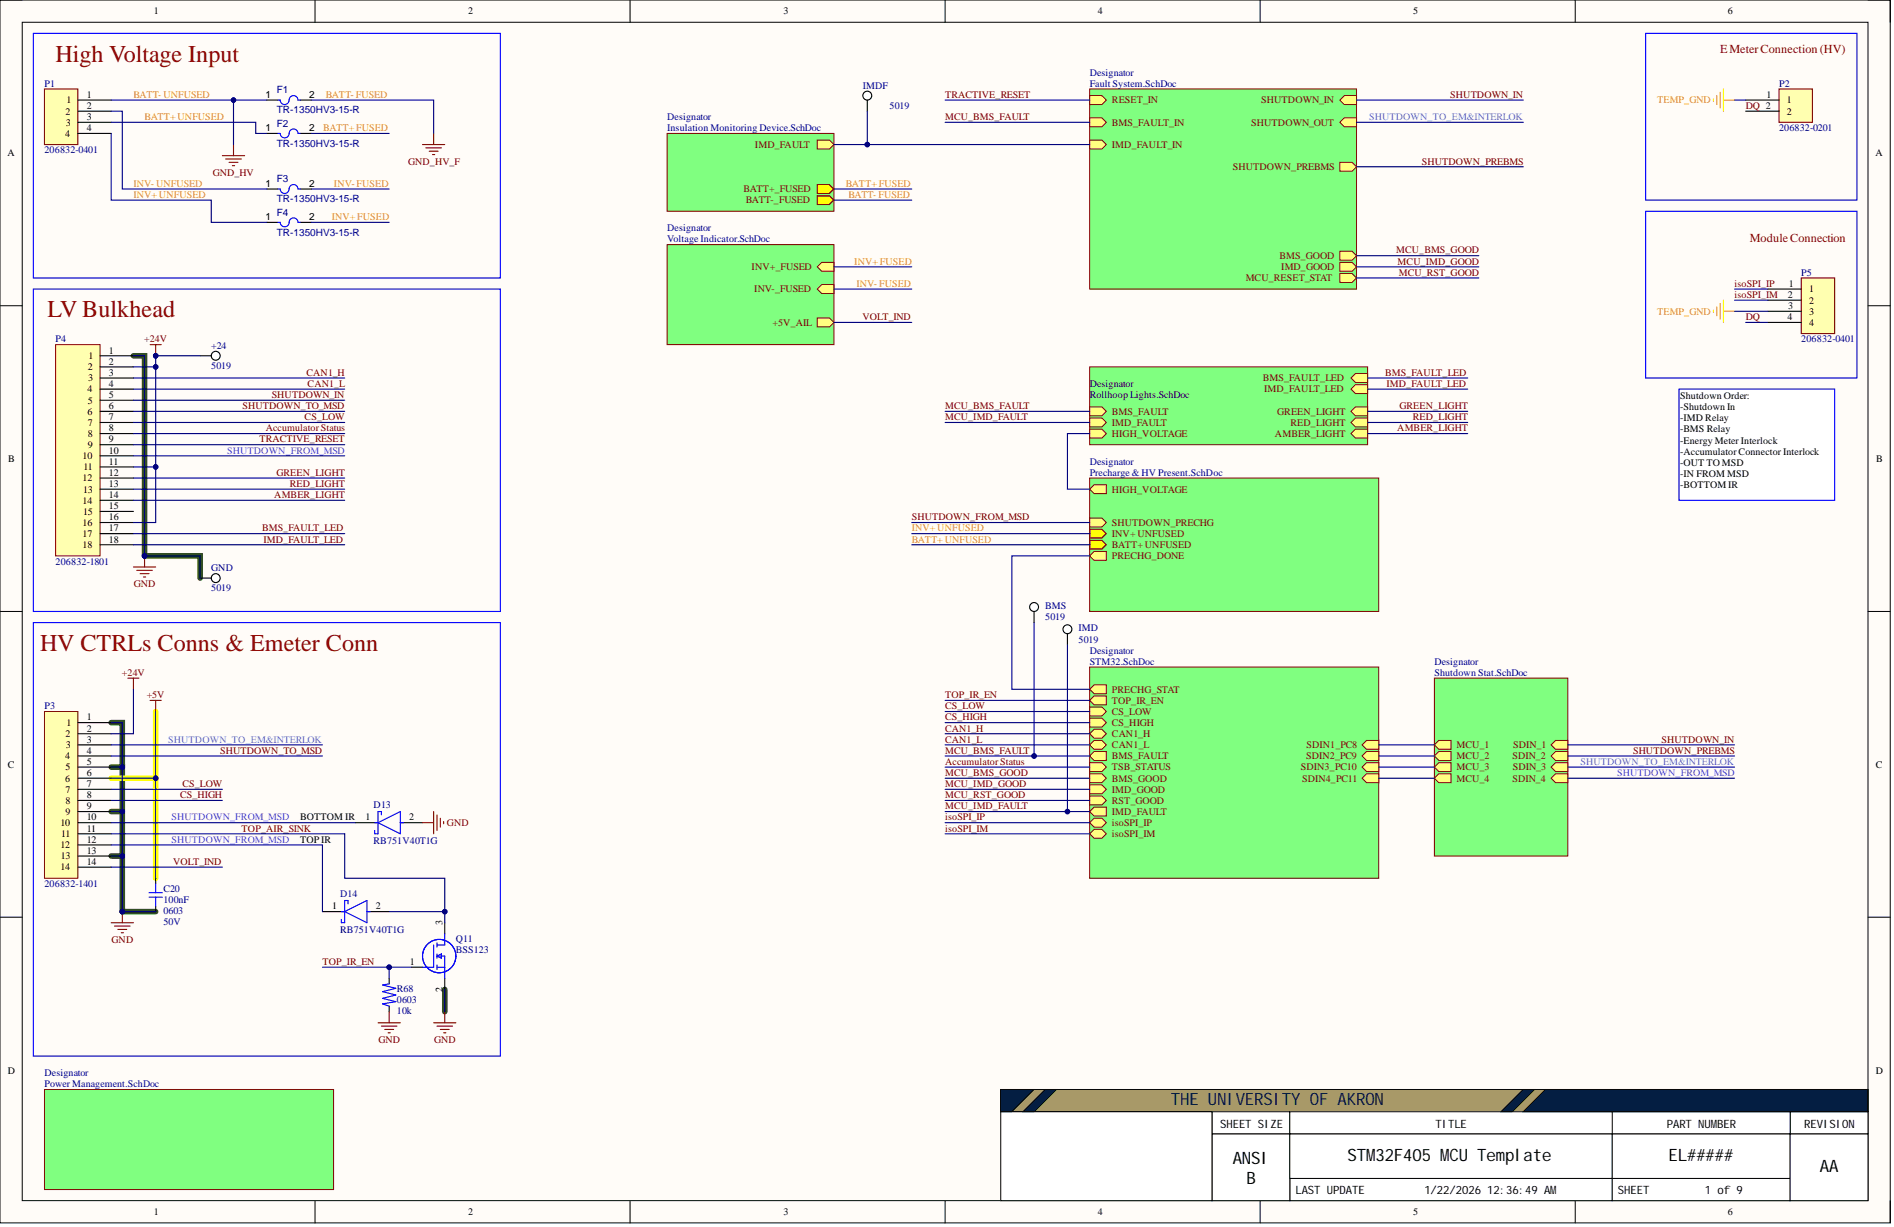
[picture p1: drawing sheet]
<svg xmlns="http://www.w3.org/2000/svg" width="431mm" height="279mm" viewBox="0 0 431 279" stroke-linecap="round" stroke-linejoin="round" font-family="sans-serif">
<defs><g id="words">
<g font-size="5.5" fill="#980000">
<text x="12.7" y="14">High Voltage Input</text>
<text x="10.8" y="72.2">LV Bulkhead</text>
<text x="9.1" y="148.2">HV CTRLs Conns &amp; Emeter Conn</text>
</g>
<text font-size="3.9" fill="#041e42" x="266.7" y="251.6">THE UNIVERSITY OF AKRON</text>
<g font-size="3.9">
<text x="280.8" y="265">ANSI</text>
<text x="283.9" y="269.5">B</text>
<text x="307" y="264.3">STM32F405 MCU Template</text>
<text x="380.1" y="264.3">EL#####</text>
<text x="414.5" y="266.8">AA</text>
</g>
<g font-size="2.8" fill="#980000">
<text x="391.8" y="12.1">EMeterConnection(HV)</text>
<text x="398.6" y="55.1">ModuleConnection</text>
</g>
<g font-size="2.6">
<text x="277.9" y="256.8">SHEET SIZE</text>
<text x="327" y="256.8">TITLE</text>
<text x="379.7" y="256.8">PART NUMBER</text>
<text x="411" y="256.8">REVISION</text>
<text x="295.1" y="272">LAST UPDATE</text>
<text x="324.5" y="272">1/22/2026 12:36:49 AM</text>
<text x="368.5" y="272">SHEET</text>
<text x="388.4" y="272">1 of 9</text>
</g>
<g font-size="2.3">
<text x="35" y="3.3">1</text>
<text x="106.6" y="3.3">2</text>
<text x="178.5" y="3.3">3</text>
<text x="250.1" y="3.3">4</text>
<text x="321.9" y="3.3">5</text>
<text x="393.6" y="3.3">6</text>
<text x="15.1" y="23.5">1</text>
<text x="19.8" y="22.3">1</text>
<text x="60.5" y="22.3">1</text>
<text x="70.4" y="22.3">2</text>
<text x="402.4" y="22.3">1</text>
<text x="407" y="23.5">1</text>
<text x="14.9" y="26.1">2</text>
<text x="15" y="28.6">3</text>
<text x="19.8" y="24.8">2</text>
<text x="19.8" y="27.3">3</text>
<text x="19.8" y="29.9">4</text>
<text x="60.5" y="29.9">1</text>
<text x="70.4" y="29.9">2</text>
<text x="407" y="26.1">2</text>
<text x="1.7" y="35.6">A</text>
<text x="14.9" y="31.1">4</text>
<text x="427.2" y="35.6">A</text>
<text x="60.5" y="42.5">1</text>
<text x="70.4" y="42.5">2</text>
<text x="60.5" y="50.1">1</text>
<text x="70.4" y="50.1">2</text>
<text x="407.5" y="65.3">1</text>
<text x="407.3" y="67.8">2</text>
<text x="407.4" y="70.4">3</text>
<text x="412.1" y="66.6">1</text>
<text x="412.1" y="69.1">2</text>
<text x="412.1" y="71.6">3</text>
<text x="407.2" y="72.9">4</text>
<text x="412.1" y="74.2">4</text>
<text x="20.2" y="81.8">1</text>
<text x="24.8" y="80.5">1</text>
<text x="24.8" y="83">2</text>
<text x="19.9" y="89.4">4</text>
<text x="20" y="84.3">2</text>
<text x="20.1" y="86.8">3</text>
<text x="24.8" y="85.6">3</text>
<text x="24.8" y="88.1">4</text>
<text x="19.9" y="94.4">6</text>
<text x="20" y="91.9">5</text>
<text x="24.8" y="90.6">5</text>
<text x="24.8" y="93.2">6</text>
<text x="24.8" y="95.7">7</text>
<text x="382.7" y="90.9">Shutdown Order:</text>
<text x="382.7" y="93.4">-Shutdown In</text>
<text x="382.7" y="95.9">-IMD Relay</text>
<text x="20" y="97">7</text>
<text x="20" y="99.5">8</text>
<text x="24.8" y="98.2">8</text>
<text x="24.8" y="100.8">9</text>
<text x="382.7" y="98.5">-BMS Relay</text>
<text x="382.7" y="101">-Energy Meter Interlock</text>
<text x="1.9" y="105.2">B</text>
<text x="18.8" y="104.6">10</text>
<text x="19" y="107.1">11</text>
<text x="20" y="102">9</text>
<text x="24.8" y="103.3">10</text>
<text x="24.8" y="105.8">11</text>
<text x="382.7" y="103.5">-Accumulator Connector Interlock</text>
<text x="382.7" y="106.1">-OUT TO MSD</text>
<text x="427.4" y="105.2">B</text>
<text x="18.8" y="109.6">12</text>
<text x="18.9" y="112.1">13</text>
<text x="24.8" y="108.4">12</text>
<text x="24.8" y="110.9">13</text>
<text x="24.8" y="113.4">14</text>
<text x="382.7" y="108.6">-IN FROM MSD</text>
<text x="382.7" y="111.1">-BOTTOM IR</text>
<text x="18.8" y="114.7">14</text>
<text x="18.8" y="119.7">16</text>
<text x="18.9" y="117.2">15</text>
<text x="24.8" y="115.9">15</text>
<text x="24.8" y="118.5">16</text>
<text x="18.8" y="122.3">17</text>
<text x="18.8" y="124.8">18</text>
<text x="24.8" y="121">17</text>
<text x="24.8" y="123.5">18</text>
<text x="14.9" y="167.8">2</text>
<text x="15.1" y="165.3">1</text>
<text x="19.8" y="164">1</text>
<text x="19.8" y="166.6">2</text>
<text x="14.9" y="172.9">4</text>
<text x="15" y="170.4">3</text>
<text x="19.8" y="169.1">3</text>
<text x="19.8" y="171.6">4</text>
<text x="1.8" y="174.8">C</text>
<text x="14.9" y="178">6</text>
<text x="14.9" y="175.4">5</text>
<text x="19.8" y="174.2">5</text>
<text x="19.8" y="176.7">6</text>
<text x="19.8" y="179.2">7</text>
<text x="427.3" y="174.8">C</text>
<text x="14.9" y="180.5">7</text>
<text x="14.9" y="183">8</text>
<text x="14.9" y="185.6">9</text>
<text x="19.8" y="181.8">8</text>
<text x="19.8" y="184.3">9</text>
<text x="13.8" y="188.1">10</text>
<text x="13.9" y="190.6">11</text>
<text x="19.8" y="186.8">10</text>
<text x="19.8" y="189.4">11</text>
<text x="19.8" y="191.9">12</text>
<text x="68.4" y="186.8">BOTTOM IR</text>
<text x="68.4" y="191.9">TOP IR</text>
<text x="83.2" y="186.8">1</text>
<text x="93.2" y="186.8">2</text>
<text x="13.8" y="193.2">12</text>
<text x="13.8" y="195.7">13</text>
<text x="19.8" y="194.4">13</text>
<text x="19.8" y="197">14</text>
<text x="13.8" y="198.2">14</text>
<text x="75.6" y="207.1">1</text>
<text x="85.6" y="207.1">2</text>
<text x="100.8" y="210.6" transform="rotate(-90 100.8 210.6)">3</text>
<text x="93.4" y="219.7">1</text>
<text x="100.8" y="225.8" transform="rotate(-90 100.8 225.8)">2</text>
<text x="1.8" y="244.5">D</text>
<text x="427.3" y="244.5">D</text>
<text x="35" y="276.7">1</text>
<text x="106.6" y="276.7">2</text>
<text x="178.5" y="276.7">3</text>
<text x="250.1" y="276.7">4</text>
<text x="321.9" y="276.7">5</text>
<text x="393.6" y="276.7">6</text>
</g>
<g font-size="2.3" fill="#000080">
<text x="248.2" y="17.2">Designator</text>
<text x="10.1" y="19.8">P1</text>
<text x="63.1" y="21.3">F1</text>
<text x="196.6" y="20.3">IMDF</text>
<text x="248.2" y="19.8">Fault System.SchDoc</text>
<text x="405.3" y="19.8">P2</text>
<text x="63.1" y="25.8">TR-1350HV3-15-R</text>
<text x="63.1" y="28.9">F2</text>
<text x="152" y="27.3">Designator</text>
<text x="152" y="29.9">Insulation Monitoring Device.SchDoc</text>
<text x="202.6" y="24.8">5019</text>
<text x="405.3" y="29.9">206832-0201</text>
<text x="10.1" y="34.9">206832-0401</text>
<text x="63.1" y="33.4">TR-1350HV3-15-R</text>
<text x="63.1" y="41.5">F3</text>
<text x="63.1" y="46.1">TR-1350HV3-15-R</text>
<text x="63.1" y="49.1">F4</text>
<text x="63.1" y="53.7">TR-1350HV3-15-R</text>
<text x="152" y="52.7">Designator</text>
<text x="152" y="55.2">Voltage Indicator.SchDoc</text>
<text x="410.3" y="62.8">P5</text>
<text x="12.7" y="78">P4</text>
<text x="410.3" y="78">206832-0401</text>
<text x="48.1" y="79.5">+24</text>
<text x="48.1" y="84.1">5019</text>
<text x="248.2" y="88.1">Designator</text>
<text x="248.2" y="90.6">Rollhoop Lights.SchDoc</text>
<text x="248.2" y="105.8">Designator</text>
<text x="248.2" y="108.4">Precharge &amp; HV Present.SchDoc</text>
<text x="12.7" y="128.6">206832-1801</text>
<text x="48.1" y="130.1">GND</text>
<text x="48.1" y="134.7">5019</text>
<text x="238.1" y="138.7">BMS</text>
<text x="238.1" y="141.3">5019</text>
<text x="245.7" y="143.8">IMD</text>
<text x="245.7" y="146.3">5019</text>
<text x="248.2" y="148.9">Designator</text>
<text x="248.2" y="151.4">STM32.SchDoc</text>
<text x="326.7" y="151.4">Designator</text>
<text x="326.7" y="153.9">Shutdown Stat.SchDoc</text>
<text x="10.1" y="161.5">P3</text>
<text x="85.1" y="184">D13</text>
<text x="85.1" y="192.1">RB751V40T1G</text>
<text x="10.1" y="202">206832-1401</text>
<text x="37.2" y="203">C20</text>
<text x="37.2" y="208.1">0603</text>
<text x="37.2" y="205.6">100nF</text>
<text x="77.5" y="204.3">D14</text>
<text x="37.2" y="210.6">50V</text>
<text x="77.5" y="212.4">RB751V40T1G</text>
<text x="103.8" y="214.4">Q11</text>
<text x="103.8" y="217">BSS123</text>
<text x="90.4" y="225.8">R68</text>
<text x="90.4" y="228.3">0603</text>
<text x="90.4" y="230.9">10k</text>
<text x="10.1" y="245.1">Designator</text>
<text x="10.1" y="247.6">Power Management.SchDoc</text>
</g>
<g font-size="2.3" fill="#f90">
<text x="30.4" y="22.3">BATT- UNFUSED</text>
<text x="74.2" y="22.3">BATT- FUSED</text>
<text x="377.5" y="23.5">TEMP_GND</text>
<text x="32.9" y="27.3">BATT+ UNFUSED</text>
<text x="73.6" y="29.9">BATT+ FUSED</text>
<text x="30.4" y="45.1">INV+ UNFUSED</text>
<text x="30.4" y="42.5">INV- UNFUSED</text>
<text x="76.1" y="42.5">INV- FUSED</text>
<text x="192.7" y="42.5">BATT+ FUSED</text>
<text x="193.3" y="45.1">BATT- FUSED</text>
<text x="75.6" y="50.1">INV+ FUSED</text>
<text x="194.6" y="60.3">INV+ FUSED</text>
<text x="195.1" y="65.3">INV- FUSED</text>
<text x="377.5" y="71.6">TEMP_GND</text>
<text x="207.7" y="121">INV+ UNFUSED</text>
<text x="207.7" y="123.5">BATT+ UNFUSED</text>
</g>
<g font-size="2.3" fill="#800000">
<text x="215.3" y="22.3">TRACTIVE_RESET</text>
<text x="253.3" y="23.5">RESET_IN</text>
<text x="287.3" y="23.5">SHUTDOWN_IN</text>
<text x="330.4" y="22.3">SHUTDOWN_IN</text>
<text x="215.3" y="27.3">MCU_BMS_FAULT</text>
<text x="253.3" y="28.6">BMS_FAULT_IN</text>
<text x="285" y="28.6">SHUTDOWN_OUT</text>
<text x="397.7" y="24.8">DQ 2</text>
<text x="172" y="33.7">IMD_FAULT</text>
<text x="253.3" y="33.7">IMD_FAULT_IN</text>
<text x="48.5" y="40">GND_HV</text>
<text x="93" y="37.5">GND_HV_F</text>
<text x="280.8" y="38.7">SHUTDOWN_PREBMS</text>
<text x="323.9" y="37.5">SHUTDOWN_PREBMS</text>
<text x="169.4" y="43.8">BATT+_FUSED</text>
<text x="169.9" y="46.3">BATT-_FUSED</text>
<text x="291.5" y="59">BMS_GOOD</text>
<text x="318" y="57.7">MCU_BMS_GOOD</text>
<text x="171.2" y="61.5">INV+_FUSED</text>
<text x="283.8" y="64.1">MCU_RESET_STAT</text>
<text x="291.9" y="61.5">IMD_GOOD</text>
<text x="318.4" y="60.3">MCU_IMD_GOOD</text>
<text x="318.6" y="62.8">MCU_RST_GOOD</text>
<text x="395.1" y="65.3">isoSPI_IP</text>
<text x="171.8" y="66.6">INV-_FUSED</text>
<text x="395.1" y="67.8">isoSPI_IM</text>
<text x="32.8" y="78">+24V</text>
<text x="176" y="74.2">+5V_AIL</text>
<text x="196.5" y="72.9">VOLT_IND</text>
<text x="397.7" y="72.9">DQ</text>
<text x="69.8" y="85.6">CAN1_H</text>
<text x="70.1" y="88.1">CAN1_L</text>
<text x="287.7" y="86.8">BMS_FAULT_LED</text>
<text x="288" y="89.4">IMD_FAULT_LED</text>
<text x="315.5" y="85.6">BMS_FAULT_LED</text>
<text x="315.9" y="88.1">IMD_FAULT_LED</text>
<text x="55.2" y="93.2">SHUTDOWN_TO_MSD</text>
<text x="61.9" y="90.6">SHUTDOWN_IN</text>
<text x="69.4" y="95.7">CS_LOW</text>
<text x="215.3" y="93.2">MCU_BMS_FAULT</text>
<text x="215.3" y="95.7">MCU_IMD_FAULT</text>
<text x="253.3" y="94.4">BMS_FAULT</text>
<text x="290.9" y="94.4">GREEN_LIGHT</text>
<text x="318.8" y="93.2">GREEN_LIGHT</text>
<text x="321.8" y="95.7">RED_LIGHT</text>
<text x="59.1" y="100.8">TRACTIVE_RESET</text>
<text x="60.5" y="98.2">Accumulator Status</text>
<text x="253.3" y="97">IMD_FAULT</text>
<text x="253.3" y="99.5">HIGH_VOLTAGE</text>
<text x="290.4" y="99.5">AMBER_LIGHT</text>
<text x="294" y="97">RED_LIGHT</text>
<text x="318.3" y="98.2">AMBER_LIGHT</text>
<text x="62.5" y="113.4">AMBER_LIGHT</text>
<text x="63" y="108.4">GREEN_LIGHT</text>
<text x="66" y="110.9">RED_LIGHT</text>
<text x="253.3" y="112.1">HIGH_VOLTAGE</text>
<text x="207.7" y="118.5">SHUTDOWN_FROM_MSD</text>
<text x="253.3" y="119.7">SHUTDOWN_PRECHG</text>
<text x="59.7" y="121">BMS_FAULT_LED</text>
<text x="60" y="123.5">IMD_FAULT_LED</text>
<text x="253.3" y="122.3">INV+ UNFUSED</text>
<text x="253.3" y="124.8">BATT+ UNFUSED</text>
<text x="253.3" y="127.3">PRECHG_DONE</text>
<text x="30.5" y="133.7">GND</text>
<text x="27.8" y="153.9">+24V</text>
<text x="33.4" y="159">+5V</text>
<text x="215.3" y="161.5">CS_LOW</text>
<text x="215.3" y="159">TOP_IR_EN</text>
<text x="253.3" y="160.2">TOP_IR_EN</text>
<text x="253.3" y="157.7">PRECHG_STAT</text>
<text x="215.3" y="164">CS_HIGH</text>
<text x="215.3" y="166.6">CAN1_H</text>
<text x="253.3" y="162.8">CS_LOW</text>
<text x="253.3" y="165.3">CS_HIGH</text>
<text x="253.3" y="167.8">CAN1_H</text>
<text x="50.2" y="171.6">SHUTDOWN_TO_MSD</text>
<text x="215.3" y="169.1">CAN1_L</text>
<text x="215.3" y="171.6">MCU_BMS_FAULT</text>
<text x="253.3" y="170.4">CAN1_L</text>
<text x="253.3" y="172.9">BMS_FAULT</text>
<text x="297.5" y="172.9">SDIN2_PC9</text>
<text x="297.6" y="170.4">SDIN1_PC8</text>
<text x="331.8" y="170.4">MCU_1</text>
<text x="331.8" y="172.9">MCU_2</text>
<text x="344.6" y="172.9">SDIN_2</text>
<text x="344.7" y="170.4">SDIN_1</text>
<text x="372" y="171.6">SHUTDOWN_PREBMS</text>
<text x="378.5" y="169.1">SHUTDOWN_IN</text>
<text x="41.5" y="179.2">CS_LOW</text>
<text x="215.3" y="176.7">MCU_BMS_GOOD</text>
<text x="215.3" y="179.2">MCU_IMD_GOOD</text>
<text x="215.3" y="174.2">Accumulator Status</text>
<text x="253.3" y="175.4">TSB_STATUS</text>
<text x="253.3" y="178">BMS_GOOD</text>
<text x="296.3" y="175.4">SDIN3_PC10</text>
<text x="296.6" y="178">SDIN4_PC11</text>
<text x="331.8" y="175.4">MCU_3</text>
<text x="331.8" y="178">MCU_4</text>
<text x="344.6" y="178">SDIN_4</text>
<text x="344.6" y="175.4">SDIN_3</text>
<text x="41" y="181.8">CS_HIGH</text>
<text x="215.3" y="181.8">MCU_RST_GOOD</text>
<text x="215.3" y="184.3">MCU_IMD_FAULT</text>
<text x="253.3" y="180.5">IMD_GOOD</text>
<text x="253.3" y="183">RST_GOOD</text>
<text x="253.3" y="185.6">IMD_FAULT</text>
<text x="55" y="189.4">TOP_AIR_SINK</text>
<text x="101.8" y="188.1">GND</text>
<text x="215.3" y="186.8">isoSPI_IP</text>
<text x="215.3" y="189.4">isoSPI_IM</text>
<text x="253.3" y="188.1">isoSPI_IP</text>
<text x="253.3" y="190.6">isoSPI_IM</text>
<text x="39.4" y="197">VOLT_IND</text>
<text x="25.4" y="214.7">GND</text>
<text x="73.5" y="219.7">TOP_IR_EN</text>
<text x="86.2" y="237.5">GND</text>
<text x="98.9" y="237.5">GND</text>
</g>
<g font-size="2.3" fill="#4a86e8">
<text x="311.9" y="27.3">SHUTDOWN_TO_EM&amp;INTERLOK</text>
<text x="38.3" y="169.1">SHUTDOWN_TO_EM&amp;INTERLOK</text>
<text x="360" y="174.2">SHUTDOWN_TO_EM&amp;INTERLOK</text>
</g>
<g font-size="2.3" fill="#90f">
<text x="51.8" y="103.3">SHUTDOWN_FROM_MSD</text>
<text x="368.4" y="176.7">SHUTDOWN_FROM_MSD</text>
<text x="39.1" y="186.8">SHUTDOWN_FROM_MSD</text>
<text x="39.1" y="191.9">SHUTDOWN_FROM_MSD</text>
</g>
</g></defs>
<path d="M0 0h430.6v278.5h-430.6z" fill-rule="evenodd" fill="#fffcf8"/>
<path d="M0 0h430.6v278.5h-430.6z" fill="none" stroke="#000" stroke-width=".23"/>
<path d="M5.1 5.1h420.4v268.3h-420.4z" fill-rule="evenodd" fill="#fffcf8"/>
<g fill="none" stroke="#000" stroke-width=".23">
<path d="M0 0h5.1M5.1 5.1h420.4v268.3h-420.4zM71.8 0v5.1M143.5 0v5.1M215.3 0v5.1M287.1 0v5.1M358.8 0v5.1M425.5 0h5.1v5.1M0 69.6h5.1M425.5 69.6h5.1M0 139.2h5.1M425.5 139.2h5.1"/>
<path d="M0 208.9h5.1M425.5 208.9h5.1M71.8 273.4v5.1M143.5 273.4v5.1M215.3 273.4v5.1M287.1 273.4v5.1M358.8 273.4v5.1M430.6 273.4v5.1"/>
</g>
<path d="M30.4 81h2.5v45.6h12.7v5M25.3 174.7h2.6v32.9h7.6M25.3 164.6h2.6v10.1M25.3 184.8h2.6M25.3 194.9h2.6M101.3 225.3v5.1" fill="none" stroke="#274e13" stroke-width="1.3"/>
<path d="M35.5 162v15.2h-10.2M35.5 177.2v22.8" fill="none" stroke="#ff0" stroke-width="1.3"/>
<path d="M228 248.1h197.5v5.1h-197.5z" fill-rule="evenodd" fill="#a89968"/>
<path d="M228 248.1h197.5v5.1h-197.5z" fill="none" stroke="#000" stroke-width=".23"/>
<path d="M276.1 253.2h17.7v5h-17.7z" fill-rule="evenodd" fill="#fff"/>
<path d="M276.1 253.2h17.7v5h-17.7z" fill="none" stroke="#000" stroke-width=".23"/>
<path d="M407.8 253.2h17.7v5h-17.7z" fill-rule="evenodd" fill="#fff"/>
<path d="M407.8 253.2h17.7v5h-17.7z" fill="none" stroke="#000" stroke-width=".23"/>
<path d="M367.3 253.2h40.5v5h-40.5z" fill-rule="evenodd" fill="#fff"/>
<path d="M367.3 253.2h40.5v5h-40.5z" fill="none" stroke="#000" stroke-width=".23"/>
<path d="M293.8 253.2h73.5v5h-73.5z" fill-rule="evenodd" fill="#fff"/>
<path d="M293.8 253.2h73.5v5h-73.5z" fill="none" stroke="#000" stroke-width=".23"/>
<path d="M293.8 268.3h73.5v5.1h-73.5z" fill-rule="evenodd" fill="#fff"/>
<path d="M293.8 268.3h73.5v5.1h-73.5z" fill="none" stroke="#000" stroke-width=".23"/>
<path d="M367.3 268.3h40.5v5.1h-40.5z" fill-rule="evenodd" fill="#fff"/>
<path d="M367.3 268.3h40.5v5.1h-40.5z" fill="none" stroke="#000" stroke-width=".23"/>
<path d="M276.1 258.2h17.7v15.2h-17.7z" fill-rule="evenodd" fill="#fff"/>
<path d="M276.1 258.2h17.7v15.2h-17.7z" fill="none" stroke="#000" stroke-width=".23"/>
<path d="M293.8 258.2h73.5v10.1h-73.5z" fill-rule="evenodd" fill="#fff"/>
<path d="M293.8 258.2h73.5v10.1h-73.5z" fill="none" stroke="#000" stroke-width=".23"/>
<path d="M367.3 258.2h40.5v10.1h-40.5z" fill-rule="evenodd" fill="#fff"/>
<path d="M367.3 258.2h40.5v10.1h-40.5z" fill="none" stroke="#000" stroke-width=".23"/>
<path d="M407.8 258.2h17.7v15.2h-17.7z" fill-rule="evenodd" fill="#fff"/>
<path d="M407.8 258.2h17.7v15.2h-17.7z" fill="none" stroke="#000" stroke-width=".23"/>
<path d="M228 253.2h48.1v20.2h-48.1z" fill-rule="evenodd" fill="#fff"/>
<path d="M228 253.2h48.1v20.2h-48.1z" fill="none" stroke="#000" stroke-width=".23"/>
<path d="M347 253.2l5.1-5.1h73.4v5.1z" fill-rule="evenodd" fill="#041e42"/>
<path d="M347 253.2l5.1-5.1h73.4v5.1z" fill="none" stroke="#000" stroke-width=".23"/>
<path d="M341.9 253.2l5.1-5.1h2.5l-5 5.1z" fill-rule="evenodd" fill="#041e42"/>
<path d="M341.9 253.2l5.1-5.1h2.5l-5 5.1z" fill="none" stroke="#000" stroke-width=".23"/>
<path d="M228 248.1h7.6l-5.1 5.1h-2.5z" fill-rule="evenodd" fill="#041e42"/>
<path d="M228 248.1h7.6l-5.1 5.1h-2.5z" fill="none" stroke="#000" stroke-width=".23"/>
<path d="M233 253.2l5.1-5.1h2.5l-5 5.1z" fill-rule="evenodd" fill="#041e42"/>
<path d="M233 253.2l5.1-5.1h2.5l-5 5.1z" fill="none" stroke="#000" stroke-width=".23"/>
<path d="M248.2 20.3h60.8v45.5h-60.8z" fill-rule="evenodd" fill="#80ff80"/>
<path d="M248.2 20.3h60.8v45.5h-60.8z" fill="none" stroke="#800000" stroke-width=".23"/>
<path d="M248.2 31.9h2.8l1 1-1 1h-2.8z" fill-rule="evenodd" fill="#ffff80"/>
<path d="M248.2 31.9h2.8l1 1-1 1h-2.8z" fill="none" stroke="#800000" stroke-width=".23"/>
<path d="M248.2 26.8h2.8l1 1.1-1 1h-2.8z" fill-rule="evenodd" fill="#ffff80"/>
<path d="M248.2 26.8h2.8l1 1.1-1 1h-2.8z" fill="none" stroke="#800000" stroke-width=".23"/>
<path d="M248.2 21.8h2.8l1 1-1 1h-2.8z" fill-rule="evenodd" fill="#ffff80"/>
<path d="M248.2 21.8h2.8l1 1-1 1h-2.8z" fill="none" stroke="#800000" stroke-width=".23"/>
<path d="M305.2 22.8l1-1h2.8v2h-2.8z" fill-rule="evenodd" fill="#ffff80"/>
<path d="M305.2 22.8l1-1h2.8v2h-2.8z" fill="none" stroke="#800000" stroke-width=".23"/>
<path d="M305.2 27.9l1-1.1h2.8v2.1h-2.8z" fill-rule="evenodd" fill="#ffff80"/>
<path d="M305.2 27.9l1-1.1h2.8v2.1h-2.8z" fill="none" stroke="#800000" stroke-width=".23"/>
<path d="M305.2 62.3h2.8l1 1-1 1h-2.8z" fill-rule="evenodd" fill="#ffff80"/>
<path d="M305.2 62.3h2.8l1 1-1 1h-2.8z" fill="none" stroke="#800000" stroke-width=".23"/>
<path d="M305.2 59.7h2.8l1 1.1-1 1h-2.8z" fill-rule="evenodd" fill="#ffff80"/>
<path d="M305.2 59.7h2.8l1 1.1-1 1h-2.8z" fill="none" stroke="#800000" stroke-width=".23"/>
<path d="M305.2 57.2h2.8l1 1-1 1h-2.8z" fill-rule="evenodd" fill="#ffff80"/>
<path d="M305.2 57.2h2.8l1 1-1 1h-2.8z" fill="none" stroke="#800000" stroke-width=".23"/>
<path d="M305.2 37h2.8l1 1-1 1h-2.8z" fill-rule="evenodd" fill="#ffff80"/>
<path d="M305.2 37h2.8l1 1-1 1h-2.8z" fill="none" stroke="#800000" stroke-width=".23"/>
<path d="M248.2 83.5h63.3v17.8h-63.3z" fill-rule="evenodd" fill="#80ff80"/>
<path d="M248.2 83.5h63.3v17.8h-63.3z" fill="none" stroke="#800000" stroke-width=".23"/>
<path d="M307.7 93.7l1.1-1h2.7v2h-2.7z" fill-rule="evenodd" fill="#ffff80"/>
<path d="M307.7 93.7l1.1-1h2.7v2h-2.7z" fill="none" stroke="#800000" stroke-width=".23"/>
<path d="M307.7 96.2l1.1-1h2.7v2h-2.7z" fill-rule="evenodd" fill="#ffff80"/>
<path d="M307.7 96.2l1.1-1h2.7v2h-2.7z" fill="none" stroke="#800000" stroke-width=".23"/>
<path d="M307.7 98.7l1.1-1h2.7v2h-2.7z" fill-rule="evenodd" fill="#ffff80"/>
<path d="M307.7 98.7l1.1-1h2.7v2h-2.7z" fill="none" stroke="#800000" stroke-width=".23"/>
<path d="M248.2 92.7h2.8l1 1-1 1h-2.8z" fill-rule="evenodd" fill="#ffff80"/>
<path d="M248.2 92.7h2.8l1 1-1 1h-2.8z" fill="none" stroke="#800000" stroke-width=".23"/>
<path d="M248.2 95.2h2.8l1 1-1 1h-2.8z" fill-rule="evenodd" fill="#ffff80"/>
<path d="M248.2 95.2h2.8l1 1-1 1h-2.8z" fill="none" stroke="#800000" stroke-width=".23"/>
<path d="M248.2 97.7h2.8l1 1-1 1h-2.8z" fill-rule="evenodd" fill="#ffff80"/>
<path d="M248.2 97.7h2.8l1 1-1 1h-2.8z" fill="none" stroke="#800000" stroke-width=".23"/>
<path d="M307.7 86.1l1.1-1h2.7v2h-2.7z" fill-rule="evenodd" fill="#ffff80"/>
<path d="M307.7 86.1l1.1-1h2.7v2h-2.7z" fill="none" stroke="#800000" stroke-width=".23"/>
<path d="M307.7 88.6l1.1-1h2.7v2h-2.7z" fill-rule="evenodd" fill="#ffff80"/>
<path d="M307.7 88.6l1.1-1h2.7v2h-2.7z" fill="none" stroke="#800000" stroke-width=".23"/>
<path d="M248.2 108.9h65.9v30.3h-65.9z" fill-rule="evenodd" fill="#80ff80"/>
<path d="M248.2 108.9h65.9v30.3h-65.9z" fill="none" stroke="#800000" stroke-width=".23"/>
<path d="M248.2 118h2.8l1 1-1 1h-2.8z" fill-rule="evenodd" fill="#ffff80"/>
<path d="M248.2 118h2.8l1 1-1 1h-2.8z" fill="none" stroke="#800000" stroke-width=".23"/>
<path d="M248.2 120.5h2.8l1 1-1 1h-2.8z" fill-rule="evenodd" fill="#f90"/>
<path d="M248.2 120.5h2.8l1 1-1 1h-2.8z" fill="none" stroke="#800000" stroke-width=".23"/>
<path d="M248.2 123h2.8l1 1-1 1.1h-2.8z" fill-rule="evenodd" fill="#f90"/>
<path d="M248.2 123h2.8l1 1-1 1.1h-2.8z" fill="none" stroke="#800000" stroke-width=".23"/>
<path d="M248.2 126.6l1-1h2.8v2h-2.8z" fill-rule="evenodd" fill="#ffff80"/>
<path d="M248.2 126.6l1-1h2.8v2h-2.8z" fill="none" stroke="#800000" stroke-width=".23"/>
<path d="M248.2 111.4l1-1h2.8v2h-2.8z" fill-rule="evenodd" fill="#ffff80"/>
<path d="M248.2 111.4l1-1h2.8v2h-2.8z" fill="none" stroke="#800000" stroke-width=".23"/>
<path d="M152 30.4h38v17.7h-38z" fill-rule="evenodd" fill="#80ff80"/>
<path d="M152 30.4h38v17.7h-38z" fill="none" stroke="#800000" stroke-width=".23"/>
<path d="M186.2 31.9h2.8l1 1-1 1h-2.8z" fill-rule="evenodd" fill="#ffff80"/>
<path d="M186.2 31.9h2.8l1 1-1 1h-2.8z" fill="none" stroke="#800000" stroke-width=".23"/>
<path d="M186.2 42h2.8l1 1-1 1.1h-2.8z" fill-rule="evenodd" fill="#f90"/>
<path d="M186.2 42h2.8l1 1-1 1.1h-2.8z" fill="none" stroke="#800000" stroke-width=".23"/>
<path d="M186.2 44.6h2.8l1 1-1 1h-2.8z" fill-rule="evenodd" fill="#f90"/>
<path d="M186.2 44.6h2.8l1 1-1 1h-2.8z" fill="none" stroke="#800000" stroke-width=".23"/>
<path d="M7.6 7.6h106.4v55.7h-106.4z" fill="none" stroke="#00f" stroke-width=".25"/>
<path d="M50.7 35.4h5M51.4 36.2h3.6M52.2 37h2M52.9 37.7h.5M53.2 32.9v2.5M96.2 32.9h5.1M97 33.7h3.6M97.8 34.4h2M98.5 35.2h.5M98.8 30.4v2.5" fill="none" stroke="#800000" stroke-width=".25"/>
<path d="M152 55.7h38v22.8h-38z" fill-rule="evenodd" fill="#80ff80"/>
<path d="M152 55.7h38v22.8h-38z" fill="none" stroke="#800000" stroke-width=".23"/>
<path d="M186.2 60.8l1-1.1h2.8v2.1h-2.8z" fill-rule="evenodd" fill="#ffff80"/>
<path d="M186.2 60.8l1-1.1h2.8v2.1h-2.8z" fill="none" stroke="#800000" stroke-width=".23"/>
<path d="M186.2 72.4h2.8l1 1-1 1h-2.8z" fill-rule="evenodd" fill="#ffff80"/>
<path d="M186.2 72.4h2.8l1 1-1 1h-2.8z" fill="none" stroke="#800000" stroke-width=".23"/>
<path d="M186.2 65.8l1-1h2.8v2h-2.8z" fill-rule="evenodd" fill="#ffff80"/>
<path d="M186.2 65.8l1-1h2.8v2h-2.8z" fill="none" stroke="#800000" stroke-width=".23"/>
<path d="M12.7 78.5h10.1v48.1h-10.1z" fill-rule="evenodd" fill="#ffffb0"/>
<path d="M12.7 78.5h10.1v48.1h-10.1z" fill="none" stroke="#800000" stroke-width=".23"/>
<g fill="none" stroke="#000" stroke-width=".25">
<path d="M22.8 81h7.6M22.8 83.5h7.6M22.8 86.1h7.6M22.8 88.6h7.6M22.8 91.1h7.6M22.8 93.7h7.6M22.8 96.2h7.6M22.8 98.7h7.6M22.8 101.3h7.6M22.8 103.8h7.6M22.8 106.3h7.6M22.8 108.9h7.6"/>
<path d="M22.8 111.4h7.6M22.8 113.9h7.6M22.8 116.5h7.6M22.8 119h7.6M22.8 121.5h7.6M22.8 124h7.6"/>
</g>
<path d="M30.4 129.1h5.1M31.2 129.9h3.5M31.9 130.6h2M32.7 131.4h.5M32.9 126.6v2.5" fill="none" stroke="#800000" stroke-width=".25"/>
<circle cx="32.9" cy="126.6" r=".51" fill="#000080"/>
<circle cx="32.9" cy="126.6" r=".51" fill="none" stroke="#000080" stroke-width=".23"/>
<path d="M34.2 78.5h2.5M35.5 78.5v2.5" fill="none" stroke="#800000" stroke-width=".25"/>
<circle cx="35.5" cy="81" r=".51" fill="#000080"/>
<circle cx="35.5" cy="81" r=".51" fill="none" stroke="#000080" stroke-width=".23"/>
<path d="M10.1 248.1h65.9v22.8h-65.9z" fill-rule="evenodd" fill="#80ff80"/>
<path d="M10.1 248.1h65.9v22.8h-65.9z" fill="none" stroke="#800000" stroke-width=".23"/>
<path d="M326.7 154.4h30.4v40.5h-30.4z" fill-rule="evenodd" fill="#80ff80"/>
<path d="M326.7 154.4h30.4v40.5h-30.4z" fill="none" stroke="#800000" stroke-width=".23"/>
<path d="M326.7 169.6l1.1-1h2.7v2h-2.7z" fill-rule="evenodd" fill="#ffff80"/>
<path d="M326.7 169.6l1.1-1h2.7v2h-2.7z" fill="none" stroke="#800000" stroke-width=".23"/>
<path d="M326.7 172.1l1.1-1h2.7v2.1h-2.7z" fill-rule="evenodd" fill="#ffff80"/>
<path d="M326.7 172.1l1.1-1h2.7v2.1h-2.7z" fill="none" stroke="#800000" stroke-width=".23"/>
<path d="M326.7 174.7l1.1-1h2.7v2h-2.7z" fill-rule="evenodd" fill="#ffff80"/>
<path d="M326.7 174.7l1.1-1h2.7v2h-2.7z" fill="none" stroke="#800000" stroke-width=".23"/>
<path d="M326.7 177.2l1.1-1h2.7v2h-2.7z" fill-rule="evenodd" fill="#ffff80"/>
<path d="M326.7 177.2l1.1-1h2.7v2h-2.7z" fill="none" stroke="#800000" stroke-width=".23"/>
<path d="M353.3 169.6l1.1-1h2.7v2h-2.7z" fill-rule="evenodd" fill="#ffff80"/>
<path d="M353.3 169.6l1.1-1h2.7v2h-2.7z" fill="none" stroke="#800000" stroke-width=".23"/>
<path d="M353.3 172.1l1.1-1h2.7v2.1h-2.7z" fill-rule="evenodd" fill="#ffff80"/>
<path d="M353.3 172.1l1.1-1h2.7v2.1h-2.7z" fill="none" stroke="#800000" stroke-width=".23"/>
<path d="M353.3 174.7l1.1-1h2.7v2h-2.7z" fill-rule="evenodd" fill="#ffff80"/>
<path d="M353.3 174.7l1.1-1h2.7v2h-2.7z" fill="none" stroke="#800000" stroke-width=".23"/>
<path d="M353.3 177.2l1.1-1h2.7v2h-2.7z" fill-rule="evenodd" fill="#ffff80"/>
<path d="M353.3 177.2l1.1-1h2.7v2h-2.7z" fill="none" stroke="#800000" stroke-width=".23"/>
<path d="M7.6 65.8h106.4v73.4h-106.4zM7.6 141.8h106.4v98.7h-106.4z" fill="none" stroke="#00f" stroke-width=".25"/>
<path d="M410.3 63.3h7.6v12.7h-7.6z" fill-rule="evenodd" fill="#ffffb0"/>
<path d="M410.3 63.3h7.6v12.7h-7.6z" fill="none" stroke="#800000" stroke-width=".25"/>
<path d="M402.7 65.8h7.6M402.7 68.4h7.6M402.7 70.9h7.6M402.7 73.4h7.6" fill="none" stroke="#000" stroke-width=".25"/>
<path d="M248.2 151.9h65.9v48.1h-65.9z" fill-rule="evenodd" fill="#80ff80"/>
<path d="M248.2 151.9h65.9v48.1h-65.9z" fill="none" stroke="#800000" stroke-width=".23"/>
<path d="M248.2 161h2.8l1 1-1 1h-2.8z" fill-rule="evenodd" fill="#ffff80"/>
<path d="M248.2 161h2.8l1 1-1 1h-2.8z" fill="none" stroke="#800000" stroke-width=".23"/>
<path d="M248.2 163.5h2.8l1 1.1-1 1h-2.8z" fill-rule="evenodd" fill="#ffff80"/>
<path d="M248.2 163.5h2.8l1 1.1-1 1h-2.8z" fill="none" stroke="#800000" stroke-width=".23"/>
<path d="M248.2 167.1l1-1h1.8l1 1-1 1h-1.8z" fill-rule="evenodd" fill="#ffff80"/>
<path d="M248.2 167.1l1-1h1.8l1 1-1 1h-1.8z" fill="none" stroke="#800000" stroke-width=".23"/>
<path d="M248.2 169.6l1-1h1.8l1 1-1 1h-1.8z" fill-rule="evenodd" fill="#ffff80"/>
<path d="M248.2 169.6l1-1h1.8l1 1-1 1h-1.8z" fill="none" stroke="#800000" stroke-width=".23"/>
<path d="M248.2 172.1l1-1h2.8v2.1h-2.8z" fill-rule="evenodd" fill="#ffff80"/>
<path d="M248.2 172.1l1-1h2.8v2.1h-2.8z" fill="none" stroke="#800000" stroke-width=".23"/>
<path d="M248.2 173.7h2.8l1 1-1 1h-2.8z" fill-rule="evenodd" fill="#ffff80"/>
<path d="M248.2 173.7h2.8l1 1-1 1h-2.8z" fill="none" stroke="#800000" stroke-width=".23"/>
<path d="M248.2 176.2h2.8l1 1-1 1h-2.8z" fill-rule="evenodd" fill="#ffff80"/>
<path d="M248.2 176.2h2.8l1 1-1 1h-2.8z" fill="none" stroke="#800000" stroke-width=".23"/>
<path d="M248.2 178.7h2.8l1 1-1 1.1h-2.8z" fill-rule="evenodd" fill="#ffff80"/>
<path d="M248.2 178.7h2.8l1 1-1 1.1h-2.8z" fill="none" stroke="#800000" stroke-width=".23"/>
<path d="M248.2 181.3h2.8l1 1-1 1h-2.8z" fill-rule="evenodd" fill="#ffff80"/>
<path d="M248.2 181.3h2.8l1 1-1 1h-2.8z" fill="none" stroke="#800000" stroke-width=".23"/>
<path d="M248.2 187.3l1-1h1.8l1 1-1 1h-1.8z" fill-rule="evenodd" fill="#ffff80"/>
<path d="M248.2 187.3l1-1h1.8l1 1-1 1h-1.8z" fill="none" stroke="#800000" stroke-width=".23"/>
<path d="M248.2 189.9l1-1h1.8l1 1-1 1h-1.8z" fill-rule="evenodd" fill="#ffff80"/>
<path d="M248.2 189.9l1-1h1.8l1 1-1 1h-1.8z" fill="none" stroke="#800000" stroke-width=".23"/>
<path d="M248.2 159.5l1-1h2.8v2h-2.8z" fill-rule="evenodd" fill="#ffff80"/>
<path d="M248.2 159.5l1-1h2.8v2h-2.8z" fill="none" stroke="#800000" stroke-width=".23"/>
<path d="M248.2 157l1-1.1h2.8v2.1h-2.8z" fill-rule="evenodd" fill="#ffff80"/>
<path d="M248.2 157l1-1.1h2.8v2.1h-2.8z" fill="none" stroke="#800000" stroke-width=".23"/>
<path d="M310.3 169.6l1-1h2.8v2h-2.8z" fill-rule="evenodd" fill="#ffff80"/>
<path d="M310.3 169.6l1-1h2.8v2h-2.8z" fill="none" stroke="#800000" stroke-width=".23"/>
<path d="M310.3 172.1l1-1h2.8v2.1h-2.8z" fill-rule="evenodd" fill="#ffff80"/>
<path d="M310.3 172.1l1-1h2.8v2.1h-2.8z" fill="none" stroke="#800000" stroke-width=".23"/>
<path d="M310.3 174.7l1-1h2.8v2h-2.8z" fill-rule="evenodd" fill="#ffff80"/>
<path d="M310.3 174.7l1-1h2.8v2h-2.8z" fill="none" stroke="#800000" stroke-width=".23"/>
<path d="M310.3 177.2l1-1h2.8v2h-2.8z" fill-rule="evenodd" fill="#ffff80"/>
<path d="M310.3 177.2l1-1h2.8v2h-2.8z" fill="none" stroke="#800000" stroke-width=".23"/>
<path d="M248.2 184.8l1-1h2.8v2h-2.8z" fill-rule="evenodd" fill="#ffff80"/>
<path d="M248.2 184.8l1-1h2.8v2h-2.8z" fill="none" stroke="#800000" stroke-width=".23"/>
<path d="M60.8 22.8h2.5M60.8 30.4h2.5M68.4 22.8h2.5M68.4 30.4h2.5M60.8 43h2.5M60.8 50.6h2.5M68.4 43h2.5M68.4 50.6h2.5" fill="none" stroke="#000" stroke-width=".25"/>
<path d="M63.3 22.8h.5a1.01 1.01 0 0 0 1 1 1.01 1.01 0 0 0 1.1-1 1.01 1.01 0 0 1 1-1 1.01 1.01 0 0 1 1 1h.5M63.3 30.4h.5a1.01 1.01 0 0 0 1 1 1.01 1.01 0 0 0 1.1-1 1.01 1.01 0 0 1 1-1 1.01 1.01 0 0 1 1 1h.5M63.3 43h.5a1.01 1.01 0 0 0 1 1.1 1.01 1.01 0 0 0 1.1-1.1 1.01 1.01 0 0 1 1-1 1.01 1.01 0 0 1 1 1h.5M63.3 50.6h.5a1.01 1.01 0 0 0 1 1 1.01 1.01 0 0 0 1.1-1 1.01 1.01 0 0 1 1-1 1.01 1.01 0 0 1 1 1h.5" fill="none" stroke="#00f" stroke-width=".25"/>
<path d="M10.1 20.3h7.6v12.6h-7.6z" fill-rule="evenodd" fill="#ffffb0"/>
<path d="M10.1 20.3h7.6v12.6h-7.6zM34.2 159.5h2.5M35.5 159.5v2.5M25.3 210.1h5.1M26.1 210.9h3.5M26.8 211.6h2.1M27.6 212.4h.5M27.9 207.6v2.5" fill="none" stroke="#800000" stroke-width=".25"/>
<path d="M17.7 22.8h7.6M17.7 25.3h7.6M17.7 27.9h7.6M17.7 30.4h7.6M35.5 200v1.3M35.5 206.3v1.3" fill="none" stroke="#000" stroke-width=".25"/>
<path d="M33.9 204.3h3.1M33.9 203.3h3.1M35.5 201.3v2M35.5 204.3v2" fill="none" stroke="#00f" stroke-width=".25"/>
<circle cx="27.9" cy="207.6" r=".51" fill="#000080"/>
<circle cx="27.9" cy="207.6" r=".51" fill="none" stroke="#000080" stroke-width=".23"/>
<path d="M390.3 70.6v.5M391.1 69.9v2M391.8 69.1v3.6M392.6 68.4v5M392.6 70.9h2.5" fill="none" stroke="#f90" stroke-width=".25"/>
<path d="M405.3 20.3h7.6v7.6h-7.6z" fill-rule="evenodd" fill="#ffffb0"/>
<path d="M405.3 20.3h7.6v7.6h-7.6z" fill="none" stroke="#800000" stroke-width=".25"/>
<path d="M397.7 22.8h7.6M397.7 25.3h7.6" fill="none" stroke="#000" stroke-width=".25"/>
<path d="M390.3 22.5v.5M391.1 21.8v2M391.8 21v3.6M392.6 20.3v5M392.6 22.8h2.5" fill="none" stroke="#f90" stroke-width=".25"/>
<path d="M374.9 7.6h48.1v38h-48.1zM374.9 48.1h48.1v38h-48.1z" fill="none" stroke="#00f" stroke-width=".25"/>
<path d="M10.1 162h7.6v38h-7.6z" fill-rule="evenodd" fill="#ffffb0"/>
<path d="M10.1 162h7.6v38h-7.6z" fill="none" stroke="#800000" stroke-width=".23"/>
<g fill="none" stroke="#000" stroke-width=".25">
<path d="M17.7 164.6h7.6M17.7 167.1h7.6M17.7 169.6h7.6M17.7 172.1h7.6M17.7 174.7h7.6M17.7 177.2h7.6M17.7 179.7h7.6M17.7 182.3h7.6M17.7 184.8h7.6M17.7 187.3h7.6M17.7 189.9h7.6M17.7 192.4h7.6"/>
<path d="M17.7 194.9h7.6M17.7 197.5h7.6"/>
</g>
<path d="M29.1 154.4h2.6M30.4 154.4v2.6" fill="none" stroke="#800000" stroke-width=".25"/>
<path d="M382.5 88.6h35.4v25.3h-35.4z" fill-rule="evenodd" fill="#fff"/>
<g fill="none" stroke="#00f" stroke-width=".25">
<path d="M382.5 88.6h35.4v25.3h-35.4zM77.8 207.6h.7M78.5 207.6l5.1-2.5v5zM79.3 205.8v-.7h-.8v5h-.7v-.7M83.6 207.6h.7M98.8 215.2v5h-2.6M99.5 217.7h1.8v5.1M99.5 214.7v1M99.5 217.2v1M99.5 219.7v1M99.5 217.7l1.1-.5v1zM101.3 212.6v2.6h-1.8"/>
<path d="M88.7 224l-1.6 .3 3.1 .8-3.1 .7 3.1 .8-3.1 .7 3.1 .8-3.1 .5 1.6 .5M99.5 220.2h1.8"/>
<circle cx="100" cy="217.7" r="3.8"/>
<circle cx="100.1" cy="217.7" r="3.8"/>
</g>
<path d="M73.5 207.6h5M83.6 207.6h5.1M101.3 210.1v2.5M88.7 222.8v1.2M88.7 229.1v1.3M93.7 220.2h2.5M101.3 222.8v2.5" fill="none" stroke="#000" stroke-width=".25"/>
<path d="M86.1 232.9h5.1M86.9 233.7h3.5M87.6 234.4h2.1M88.4 235.2h.5M88.7 230.4v2.5M98.8 232.9h5M99.5 233.7h3.6M100.3 234.4h2M101.1 235.2h.5M101.3 230.4v2.5" fill="none" stroke="#800000" stroke-width=".25"/>
<path d="M190 32.9h58.2M215.3 27.9h32.9M309 58.2h27.9M309 60.8h27.9M309 63.3h27.9M248.2 98.7h-5v12.7h5M311.5 93.7h22.8M311.5 96.2h22.8M311.5 98.7h22.8" fill="none" stroke="#000080" stroke-width=".25"/>
<circle cx="197.6" cy="32.9" r=".51" fill="#000080"/>
<circle cx="197.6" cy="32.9" r=".51" fill="none" stroke="#000080" stroke-width=".23"/>
<path d="M53.2 22.8v10.1M70.9 30.4h17.8M70.9 43h17.8M70.9 50.6h17.8M190 43h17.7M190 45.6h17.7M207.7 121.5h40.5M207.7 124h40.5" fill="none" stroke="#000080" stroke-width=".25"/>
<circle cx="53.2" cy="22.8" r=".51" fill="#000080"/>
<circle cx="53.2" cy="22.8" r=".51" fill="none" stroke="#000080" stroke-width=".23"/>
<path d="M70.9 22.8h27.9v7.6M190 60.8h17.7M30.4 81h2.5v45.6" fill="none" stroke="#000080" stroke-width=".25"/>
<circle cx="32.9" cy="126.6" r=".51" fill="#000080"/>
<circle cx="32.9" cy="126.6" r=".51" fill="none" stroke="#000080" stroke-width=".23"/>
<path d="M35.5 81v2.5h-5.1" fill="none" stroke="#000080" stroke-width=".25"/>
<circle cx="35.5" cy="83.5" r=".51" fill="#000080"/>
<circle cx="35.5" cy="83.5" r=".51" fill="none" stroke="#000080" stroke-width=".23"/>
<circle cx="35.5" cy="81" r=".51" fill="#000080"/>
<circle cx="35.5" cy="81" r=".51" fill="none" stroke="#000080" stroke-width=".23"/>
<path d="M215.3 22.8h32.9M309 22.8h38M30.4 86.1h48.1M30.4 88.6h48.1M30.4 91.1h48.1M35.5 83.5v35.5h-5.1M30.4 108.9h48.1M30.4 111.4h48.1M30.4 113.9h48.1M30.4 121.5h48.1M30.4 124h48.1" fill="none" stroke="#000080" stroke-width=".25"/>
<circle cx="35.5" cy="106.3" r=".51" fill="#000080"/>
<circle cx="35.5" cy="106.3" r=".51" fill="none" stroke="#000080" stroke-width=".23"/>
<circle cx="35.5" cy="83.5" r=".51" fill="#000080"/>
<circle cx="35.5" cy="83.5" r=".51" fill="none" stroke="#000080" stroke-width=".23"/>
<path d="M30.4 106.3h5.1" fill="none" stroke="#000080" stroke-width=".25"/>
<circle cx="35.5" cy="106.3" r=".51" fill="#000080"/>
<circle cx="35.5" cy="106.3" r=".51" fill="none" stroke="#000080" stroke-width=".23"/>
<g fill="none" stroke="#000080" stroke-width=".25">
<path d="M309 27.9h38M30.4 93.7h48.1M30.4 96.2h48.1M30.4 98.7h48.1M311.5 86.1h22.8M311.5 88.6h22.8M30.4 101.3h48.1M30.4 103.8h48.1M207.7 119h40.5M215.3 172.1h32.9M215.3 162h32.9M215.3 164.6h32.9"/>
<path d="M215.3 167.1h32.9M215.3 169.6h32.9M215.3 179.7h32.9M215.3 177.2h32.9"/>
</g>
<circle cx="235.6" cy="172.1" r=".51" fill="#000080"/>
<circle cx="235.6" cy="172.1" r=".51" fill="none" stroke="#000080" stroke-width=".23"/>
<path d="M25.3 22.8h35.5M215.3 174.7h32.9M215.3 182.3h32.9" fill="none" stroke="#000080" stroke-width=".25"/>
<circle cx="53.2" cy="22.8" r=".51" fill="#000080"/>
<circle cx="53.2" cy="22.8" r=".51" fill="none" stroke="#000080" stroke-width=".23"/>
<path d="M25.3 174.7h2.6v32.9" fill="none" stroke="#000080" stroke-width=".25"/>
<circle cx="27.9" cy="207.6" r=".51" fill="#000080"/>
<circle cx="27.9" cy="207.6" r=".51" fill="none" stroke="#000080" stroke-width=".23"/>
<circle cx="27.9" cy="194.9" r=".51" fill="#000080"/>
<circle cx="27.9" cy="194.9" r=".51" fill="none" stroke="#000080" stroke-width=".23"/>
<circle cx="27.9" cy="184.8" r=".51" fill="#000080"/>
<circle cx="27.9" cy="184.8" r=".51" fill="none" stroke="#000080" stroke-width=".23"/>
<circle cx="27.9" cy="174.7" r=".51" fill="#000080"/>
<circle cx="27.9" cy="174.7" r=".51" fill="none" stroke="#000080" stroke-width=".23"/>
<path d="M35.5 162v15.2h-10.2" fill="none" stroke="#000080" stroke-width=".25"/>
<circle cx="35.5" cy="177.2" r=".51" fill="#000080"/>
<circle cx="35.5" cy="177.2" r=".51" fill="none" stroke="#000080" stroke-width=".23"/>
<path d="M25.3 179.7h25.4M25.3 182.3h25.4M25.3 184.8h2.6" fill="none" stroke="#000080" stroke-width=".25"/>
<circle cx="27.9" cy="184.8" r=".51" fill="#000080"/>
<circle cx="27.9" cy="184.8" r=".51" fill="none" stroke="#000080" stroke-width=".23"/>
<path d="M25.3 194.9h2.6" fill="none" stroke="#000080" stroke-width=".25"/>
<circle cx="27.9" cy="194.9" r=".51" fill="#000080"/>
<circle cx="27.9" cy="194.9" r=".51" fill="none" stroke="#000080" stroke-width=".23"/>
<path d="M25.3 30.4v15.2h22.8v5h12.7M27.9 207.6h7.6" fill="none" stroke="#000080" stroke-width=".25"/>
<circle cx="27.9" cy="207.6" r=".51" fill="#000080"/>
<circle cx="27.9" cy="207.6" r=".51" fill="none" stroke="#000080" stroke-width=".23"/>
<path d="M25.3 25.3h2.6v17.7h32.9M395.1 22.8h2.6M190 73.4h17.7M395.1 65.8h7.6M395.1 68.4h7.6M395.1 70.9h7.6M397.7 73.4h5M30.4 157v10.1h-5.1M25.3 164.6h2.6v10.1M25.3 197.5h25.4M215.3 187.3h32.9M215.3 189.9h32.9" fill="none" stroke="#000080" stroke-width=".25"/>
<circle cx="27.9" cy="174.7" r=".51" fill="#000080"/>
<circle cx="27.9" cy="174.7" r=".51" fill="none" stroke="#000080" stroke-width=".23"/>
<path d="M25.3 27.9h33v2.5h2.5M25.3 169.6h48.2M25.3 172.1h48.2M35.5 177.2v22.8" fill="none" stroke="#000080" stroke-width=".25"/>
<circle cx="35.5" cy="177.2" r=".51" fill="#000080"/>
<circle cx="35.5" cy="177.2" r=".51" fill="none" stroke="#000080" stroke-width=".23"/>
<path d="M248.2 126.6h-17.7v30.4h17.7M215.3 159.5h32.9M88.7 220.2v2.6M101.3 225.3v5.1" fill="none" stroke="#000080" stroke-width=".25"/>
<circle cx="88.7" cy="220.2" r=".51" fill="#000080"/>
<circle cx="88.7" cy="220.2" r=".51" fill="none" stroke="#000080" stroke-width=".23"/>
<path d="M73.5 220.2h20.2" fill="none" stroke="#000080" stroke-width=".25"/>
<circle cx="88.7" cy="220.2" r=".51" fill="#000080"/>
<circle cx="88.7" cy="220.2" r=".51" fill="none" stroke="#000080" stroke-width=".23"/>
<g fill="none" stroke="#000080" stroke-width=".25">
<path d="M309 38h38M190 65.8h17.7M314.1 169.6h12.6M314.1 172.1h12.6M314.1 174.7h12.6M314.1 177.2h12.6M357.1 169.6h38M357.1 172.1h38M357.1 174.7h38M357.1 177.2h38M25.3 192.4h48.2v15.2M25.3 187.3h55.8"/>
<path d="M88.7 207.6h12.6"/>
</g>
<circle cx="101.3" cy="207.6" r=".51" fill="#000080"/>
<circle cx="101.3" cy="207.6" r=".51" fill="none" stroke="#000080" stroke-width=".23"/>
<path d="M25.3 189.9h53.2v10.1h22.8v10.1" fill="none" stroke="#000080" stroke-width=".25"/>
<circle cx="101.3" cy="207.6" r=".51" fill="#000080"/>
<circle cx="101.3" cy="207.6" r=".51" fill="none" stroke="#000080" stroke-width=".23"/>
<path d="M81.1 187.3h5M91.2 187.3h5" fill="none" stroke="#000" stroke-width=".25"/>
<path d="M85.4 187.3h.7M86.1 187.3l5.1-2.5v5.1zM86.9 185.6v-.8h-.8v5.1h-.7v-.8M91.2 187.3h.7" fill="none" stroke="#00f" stroke-width=".25"/>
<path d="M96.2 187.3h2.6M98.8 184.8v5.1M99.5 185.6v3.5M100.3 186.3v2M101.1 187.1v.5" fill="none" stroke="#800000" stroke-width=".25"/>
<path d="M215.3 184.8h32.9" fill="none" stroke="#000080" stroke-width=".25"/>
<circle cx="243.2" cy="184.8" r=".51" fill="#000080"/>
<circle cx="243.2" cy="184.8" r=".51" fill="none" stroke="#000080" stroke-width=".23"/>
<path d="M215.3 93.7h32.9M215.3 96.2h32.9" fill="none" stroke="#000080" stroke-width=".25"/>
<circle cx="49.1" cy="81" r="1.01" fill="#fff"/>
<g fill="none" stroke="#000" stroke-width=".25">
<path d="M45.6 81h2.5"/>
<circle cx="49.1" cy="81" r="1.01"/>
</g>
<path d="M35.5 81h10.1" fill="none" stroke="#000080" stroke-width=".25"/>
<circle cx="35.5" cy="81" r=".51" fill="#000080"/>
<circle cx="35.5" cy="81" r=".51" fill="none" stroke="#000080" stroke-width=".23"/>
<circle cx="49.1" cy="131.6" r="1.01" fill="#fff"/>
<g fill="none" stroke="#000" stroke-width=".25">
<path d="M45.6 131.6h2.5"/>
<circle cx="49.1" cy="131.6" r="1.01"/>
</g>
<path d="M32.9 126.6h12.7v5" fill="none" stroke="#000080" stroke-width=".25"/>
<circle cx="32.9" cy="126.6" r=".51" fill="#000080"/>
<circle cx="32.9" cy="126.6" r=".51" fill="none" stroke="#000080" stroke-width=".23"/>
<circle cx="197.6" cy="21.8" r="1.01" fill="#fff"/>
<g fill="none" stroke="#000" stroke-width=".25">
<path d="M197.6 22.8v2.5"/>
<circle cx="197.6" cy="21.8" r="1.01"/>
</g>
<path d="M197.6 25.3v7.6" fill="none" stroke="#000080" stroke-width=".25"/>
<circle cx="197.6" cy="32.9" r=".51" fill="#000080"/>
<circle cx="197.6" cy="32.9" r=".51" fill="none" stroke="#000080" stroke-width=".23"/>
<circle cx="243.2" cy="143.3" r="1.01" fill="#fff"/>
<g fill="none" stroke="#000" stroke-width=".25">
<path d="M243.2 144.3v2.5"/>
<circle cx="243.2" cy="143.3" r="1.01"/>
</g>
<circle cx="235.6" cy="138.2" r="1.01" fill="#fff"/>
<g fill="none" stroke="#000" stroke-width=".25">
<path d="M235.6 139.2v2.6"/>
<circle cx="235.6" cy="138.2" r="1.01"/>
</g>
<path d="M235.6 141.8v30.3" fill="none" stroke="#000080" stroke-width=".25"/>
<circle cx="235.6" cy="172.1" r=".51" fill="#000080"/>
<circle cx="235.6" cy="172.1" r=".51" fill="none" stroke="#000080" stroke-width=".23"/>
<path d="M243.2 146.8v38" fill="none" stroke="#000080" stroke-width=".25"/>
<circle cx="243.2" cy="184.8" r=".51" fill="#000080"/>
<circle cx="243.2" cy="184.8" r=".51" fill="none" stroke="#000080" stroke-width=".23"/>
<use href="#words"/>
</svg>
